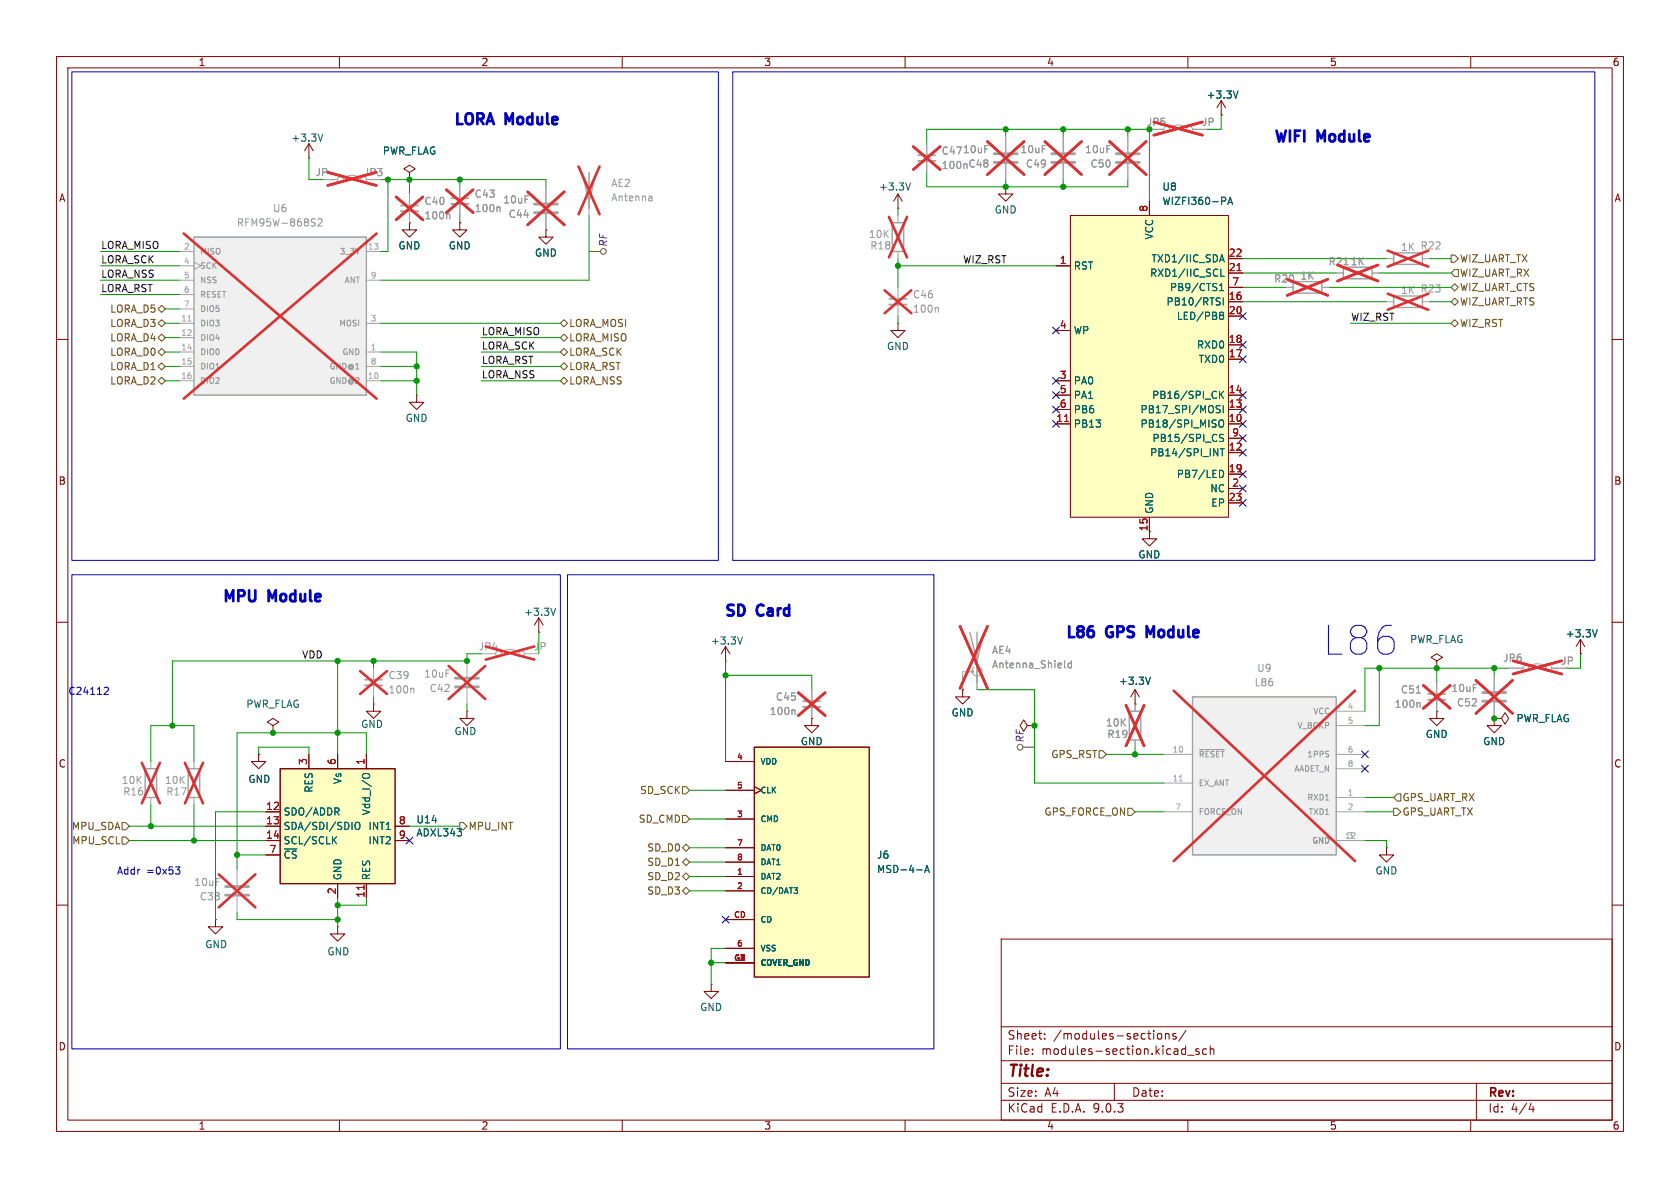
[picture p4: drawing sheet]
<svg xmlns="http://www.w3.org/2000/svg" width="297mm" height="210mm" viewBox="0 0 297 210" stroke-linecap="round" stroke-linejoin="round" font-family="sans-serif">
<defs><g id="words">
<text font-size="7.1" fill="#009600" x="233.9" y="116.1">L86</text>
<text font-size="2.8" fill="#840000" x="178" y="190.9">Title:</text>
<g font-size="2.7" fill="#0000c2">
<text x="79.9" y="22.8">LORA</text>
<text x="89.5" y="22.8">Module</text>
<text x="224.9" y="25.8">WIFI</text>
<text x="233" y="25.8">Module</text>
<text x="39" y="107.1">MPU</text>
<text x="47.6" y="107.1">Module</text>
<text x="127.7" y="109.6">SD</text>
<text x="134" y="109.6">Card</text>
<text x="188" y="113.4">L86</text>
<text x="195.7" y="113.4">GPS</text>
<text x="203.8" y="113.4">Module</text>
</g>
<g font-size="2.1" fill="#840000">
<text x="178" y="184">Sheet:</text>
<text x="186.2" y="184">/modules-sections/</text>
<text x="178" y="186.7">File:</text>
<text x="184.1" y="186.7">modules-section.kicad_sch</text>
<text x="178" y="196.9">KiCad</text>
<text x="178" y="194.1">Size:</text>
<text x="184.7" y="194.1">A4</text>
<text x="185.7" y="196.9">E.D.A.</text>
<text x="193.3" y="196.9">9.0.3</text>
<text x="200" y="194.1">Date:</text>
<text x="263" y="194.3">Rev:</text>
<text x="263" y="196.9">Id:</text>
<text x="267.1" y="196.9">4/4</text>
</g>
<g font-size="1.8" fill="#840000">
<text x="35" y="11.9">1</text>
<text x="85" y="11.9">2</text>
<text x="135" y="11.9">3</text>
<text x="185" y="11.9">4</text>
<text x="235" y="11.9">5</text>
<text x="285" y="11.9">6</text>
<text x="10.3" y="35.9">A</text>
<text x="285.3" y="35.9">A</text>
<text x="10.3" y="85.9">B</text>
<text x="285.3" y="85.9">B</text>
<text x="202.9" y="94" transform="rotate(-90 202.9 94)">15</text>
<text x="10.3" y="135.9">C</text>
<text x="285.3" y="135.9">C</text>
<text x="10.3" y="185.9">D</text>
<text x="285.3" y="185.9">D</text>
<text x="35" y="199.9">1</text>
<text x="85" y="199.9">2</text>
<text x="135" y="199.9">3</text>
<text x="185" y="199.9">4</text>
<text x="235" y="199.9">5</text>
<text x="285" y="199.9">6</text>
</g>
<g font-size="1.8" fill="#006464">
<text x="213.2" y="17.6">+3.3V</text>
<text x="51.4" y="25.2">+3.3V</text>
<text x="67.6" y="27.5">PWR_FLAG</text>
<text x="155.3" y="33.9">+3.3V</text>
<text x="205.4" y="33.9">U8</text>
<text x="175.7" y="37.9">GND</text>
<text x="205.4" y="36.4">WIZFI360-PA</text>
<text x="70.3" y="44.3">GND</text>
<text x="79.2" y="44.3">GND</text>
<text x="94.5" y="45.6">GND</text>
<text x="189.7" y="47.9">RST</text>
<text x="203.5" y="46.6">TXD1/IIC_SDA</text>
<text x="204.1" y="42.4" transform="rotate(-90 204.1 42.4)">VCC</text>
<text x="203.2" y="49.1">RXD1/IIC_SCL</text>
<text x="206.7" y="51.7">PB9/CTS1</text>
<text x="189.7" y="59.3">WP</text>
<text x="206.1" y="54.2">PB10/RTSI</text>
<text x="207.9" y="56.7">LED/PB8</text>
<text x="156.7" y="62.1">GND</text>
<text x="211.5" y="61.8">RXD0</text>
<text x="211.8" y="64.4">TXD0</text>
<text x="189.7" y="68.2">PA0</text>
<text x="189.7" y="70.7">PA1</text>
<text x="203.6" y="70.7">PB16/SPI_CK</text>
<text x="71.6" y="74.8">GND</text>
<text x="189.7" y="73.3">PB6</text>
<text x="189.7" y="75.8">PB13</text>
<text x="201.5" y="73.3">PB17_SPI/MOSI</text>
<text x="201.5" y="75.8">PB18/SPI_MISO</text>
<text x="203.2" y="80.9">PB14/SPI_INT</text>
<text x="203.6" y="78.3">PB15/SPI_CS</text>
<text x="207.9" y="84.7">PB7/LED</text>
<text x="213.9" y="87.2">NC</text>
<text x="214" y="89.8">EP</text>
<text x="204.1" y="90.9" transform="rotate(-90 204.1 90.9)">GND</text>
<text x="201.1" y="98.9">GND</text>
<text x="92.6" y="109.1">+3.3V</text>
<text x="249.2" y="113.9">PWR_FLAG</text>
<text x="276.7" y="112.9">+3.3V</text>
<text x="125.6" y="114.1">+3.3V</text>
<text x="43.4" y="125.3">PWR_FLAG</text>
<text x="197.7" y="121.3">+3.3V</text>
<text x="63.7" y="128.9">GND</text>
<text x="80.2" y="130.1">GND</text>
<text x="141.5" y="131.9">GND</text>
<text x="168.1" y="126.8">GND</text>
<text x="251.9" y="130.7">GND</text>
<text x="262.1" y="131.9">GND</text>
<text x="268" y="127.9">PWR_FLAG</text>
<text x="43.8" y="138.6">GND</text>
<text x="55.5" y="140.2" transform="rotate(-90 55.5 140.2)">RES</text>
<text x="60.6" y="138.7" transform="rotate(-90 60.6 138.7)">Vs</text>
<text x="50" y="144.4">SDO/ADDR</text>
<text x="50" y="146.9">SDA/SDI/SDIO</text>
<text x="50" y="149.5">SCL/SCLK</text>
<text x="65" y="146.9">INT1</text>
<text x="65" y="149.5">INT2</text>
<text x="65.6" y="144.2" transform="rotate(-90 65.6 144.2)">Vdd_I/O</text>
<text x="73.5" y="145.7">U14</text>
<text x="73.5" y="148.1">ADXL343</text>
<text x="50" y="152">~{CS}</text>
<text x="60.6" y="155.7" transform="rotate(-90 60.6 155.7)">GND</text>
<text x="65.6" y="155.7" transform="rotate(-90 65.6 155.7)">RES</text>
<text x="154.9" y="152">J6</text>
<text x="154.9" y="154.5">MSD-4-A</text>
<text x="243.1" y="154.8">GND</text>
<text x="36.2" y="167.8">GND</text>
<text x="57.8" y="169.1">GND</text>
<text x="123.7" y="178.9">GND</text>
</g>
<g font-size="1.8" fill="#a1a1a1">
<text x="202.6" y="22.5">JP5</text>
<text x="64.2" y="31.3">JP3</text>
</g>
<g font-size="1.8" fill="#989898">
<text x="212.4" y="22.5">JP</text>
<text x="166.4" y="27.5">C47</text>
<text x="170.1" y="27.3">10uF</text>
<text x="180.3" y="27.3">10uF</text>
<text x="181.3" y="29.8">C49</text>
<text x="191.7" y="27.3">10uF</text>
<text x="192.7" y="29.8">C50</text>
<text x="55.7" y="31.3">JP</text>
<text x="83.8" y="35.2">C43</text>
<text x="108" y="33.2">AE2</text>
<text x="108" y="35.8">Antenna</text>
<text x="166.4" y="30.1">100n C48</text>
<text x="41.8" y="40.2">RFM95W-868S2</text>
<text x="48.2" y="37.7">U6</text>
<text x="74.9" y="39">100n</text>
<text x="74.9" y="36.4">C40</text>
<text x="83.8" y="37.7">100n</text>
<text x="88.9" y="36.2">10uF</text>
<text x="89.8" y="38.7">C44</text>
<text x="153.5" y="42.3">10K</text>
<text x="153.8" y="44.3">R18</text>
<text x="234.8" y="47.1">R21</text>
<text x="238.7" y="47.1">1K</text>
<text x="247.6" y="44.6">1K</text>
<text x="251" y="44.3">R22</text>
<text x="161.3" y="52.9">C46</text>
<text x="225.1" y="50.1">R20</text>
<text x="229.8" y="49.6">1K</text>
<text x="247.6" y="52.2">1K</text>
<text x="251" y="51.9">R23</text>
<text x="161.3" y="55.5">100n</text>
<text x="74.9" y="120">10uF</text>
<text x="84.5" y="115.2">JP4</text>
<text x="94.3" y="115.2">JP</text>
<text x="175.3" y="115.8">AE4</text>
<text x="175.3" y="118.3">Antenna_Shield</text>
<text x="222.1" y="119">U9</text>
<text x="265.6" y="117.2">JP6</text>
<text x="275.9" y="117.7">JP</text>
<text x="68.6" y="122.8">100n</text>
<text x="68.6" y="120.2">C39</text>
<text x="75.9" y="122.5">C42</text>
<text x="137.1" y="124.1">C45</text>
<text x="221.7" y="121.5">L86</text>
<text x="246.5" y="125.3">100n</text>
<text x="247.6" y="122.8">C51</text>
<text x="256.5" y="122.5">10uF</text>
<text x="257.5" y="125.1">C52</text>
<text x="136" y="126.6">100n</text>
<text x="195.4" y="128.6">10K</text>
<text x="195.7" y="130.7">R19</text>
<text x="21.4" y="138.8">10K</text>
<text x="21.7" y="140.8">R16</text>
<text x="29" y="138.8">10K</text>
<text x="29.3" y="140.8">R17</text>
<text x="34.2" y="156.8">10uF</text>
<text x="35.2" y="159.4">C38</text>
</g>
<g font-size="1.8" fill="#a90000">
<text x="202.9" y="37.5" transform="rotate(-90 202.9 37.5)">8</text>
<text x="187.3" y="46.7">1</text>
<text x="217.1" y="45.5">22</text>
<text x="217.1" y="48">21</text>
<text x="217.1" y="53.1">16</text>
<text x="217.7" y="50.5">7</text>
<text x="187.3" y="58.2">4</text>
<text x="217.1" y="55.6">20</text>
<text x="217.1" y="60.7">18</text>
<text x="217.1" y="63.2">17</text>
<text x="187.3" y="67.1">3</text>
<text x="187.3" y="69.6">5</text>
<text x="217.1" y="69.6">14</text>
<text x="186.6" y="74.7">11</text>
<text x="187.3" y="72.1">6</text>
<text x="217.1" y="72.1">13</text>
<text x="217.1" y="74.7">10</text>
<text x="217.7" y="77.2">9</text>
<text x="217.1" y="79.8">12</text>
<text x="217.1" y="83.6">19</text>
<text x="217.1" y="88.6">23</text>
<text x="217.7" y="86.1">2</text>
<text x="54.4" y="135.3" transform="rotate(-90 54.4 135.3)">3</text>
<text x="59.4" y="135.3" transform="rotate(-90 59.4 135.3)">6</text>
<text x="64.5" y="135.3" transform="rotate(-90 64.5 135.3)">1</text>
<text x="46.9" y="143.3">12</text>
<text x="46.9" y="145.8">13</text>
<text x="46.9" y="148.3">14</text>
<text x="70.4" y="145.8">8</text>
<text x="70.4" y="148.3">9</text>
<text x="47.6" y="150.9">7</text>
<text x="59.4" y="158.2" transform="rotate(-90 59.4 158.2)">2</text>
<text x="64.5" y="158.8" transform="rotate(-90 64.5 158.8)">11</text>
</g>
<g font-size="1.8" fill="#0f0f0f">
<text x="17.8" y="44.1">LORA_MISO</text>
<text x="17.8" y="46.6">LORA_SCK</text>
<text x="170.2" y="46.6">WIZ_RST</text>
<text x="17.8" y="49.2">LORA_NSS</text>
<text x="17.8" y="51.7">LORA_RST</text>
<text x="85.1" y="59.3">LORA_MISO</text>
<text x="238.8" y="56.8">WIZ_RST</text>
<text x="85.1" y="61.9">LORA_SCK</text>
<text x="85.1" y="64.4">LORA_RST</text>
<text x="85.1" y="67">LORA_NSS</text>
<text x="53.3" y="116.5">VDD</text>
</g>
<g font-size="1.8" fill="#840084">
<text x="107.5" y="43.8" transform="rotate(-90 107.5 43.8)">RF</text>
<text x="181.2" y="131.4" transform="rotate(-90 181.2 131.4)">RF</text>
</g>
<g font-size="1.8" fill="#725600">
<text x="258" y="46.6">WIZ_UART_TX</text>
<text x="258" y="51.7">WIZ_UART_CTS</text>
<text x="258" y="49.1">WIZ_UART_RX</text>
<text x="19.4" y="58">LORA_D3</text>
<text x="19.4" y="55.5">LORA_D5</text>
<text x="100.5" y="58">LORA_MOSI</text>
<text x="258" y="58">WIZ_RST</text>
<text x="258" y="54.2">WIZ_UART_RTS</text>
<text x="19.4" y="65.6">LORA_D1</text>
<text x="19.4" y="60.6">LORA_D4</text>
<text x="19.4" y="63.1">LORA_D0</text>
<text x="100.5" y="65.6">LORA_RST</text>
<text x="100.5" y="60.6">LORA_MISO</text>
<text x="100.5" y="63.1">LORA_SCK</text>
<text x="19.4" y="68.2">LORA_D2</text>
<text x="100.5" y="68.2">LORA_NSS</text>
<text x="185.8" y="134.2">GPS_RST</text>
<text x="113.1" y="140.6">SD_SCK</text>
<text x="247.8" y="141.8">GPS_UART_RX</text>
<text x="12.6" y="146.9">MPU_SDA</text>
<text x="12.7" y="149.5">MPU_SCL</text>
<text x="82.7" y="146.9">MPU_INT</text>
<text x="112.8" y="145.6">SD_CMD</text>
<text x="184.5" y="144.4">GPS_FORCE_ON</text>
<text x="247.8" y="144.4">GPS_UART_TX</text>
<text x="114.3" y="155.8">SD_D2</text>
<text x="114.3" y="153.3">SD_D1</text>
<text x="114.3" y="150.7">SD_D0</text>
<text x="114.3" y="158.3">SD_D3</text>
</g>
<g font-size="1.8" fill="#0000c2">
<text x="12" y="123">C24112</text>
<text x="20.6" y="154.7">Addr</text>
<text x="25.9" y="154.7">=0x53</text>
</g>
<g font-size="1.4" fill="#aaa">
<text x="32.4" y="44.2">2</text>
<text x="32.4" y="46.7">4</text>
<text x="64.9" y="44.2">13</text>
<text x="32.4" y="49.3">5</text>
<text x="32.4" y="51.8">6</text>
<text x="65.4" y="49.3">9</text>
<text x="31.9" y="56.9">11</text>
<text x="31.9" y="59.4">12</text>
<text x="32.4" y="54.4">7</text>
<text x="65.4" y="56.9">3</text>
<text x="31.9" y="62">14</text>
<text x="31.9" y="64.5">15</text>
<text x="65.4" y="62">1</text>
<text x="65.4" y="64.5">8</text>
<text x="31.9" y="67.1">16</text>
<text x="64.9" y="67.1">10</text>
<text x="238.1" y="125.5">4</text>
<text x="238.1" y="128">5</text>
<text x="207.2" y="133.1">10</text>
<text x="238.1" y="133.1">6</text>
<text x="238.1" y="135.6">8</text>
<text x="207.2" y="138.2">11</text>
<text x="207.7" y="143.3">7</text>
<text x="238.1" y="140.7">1</text>
<text x="238.1" y="143.3">2</text>
<text x="237.7" y="148.3">12</text>
<text x="238.1" y="148.3">3</text>
</g>
<g font-size="1.4" fill="#989898">
<text x="35.3" y="45.2">MISO</text>
<text x="35.3" y="47.7">SCK</text>
<text x="59.9" y="45.2">3_3V</text>
<text x="35.3" y="50.3">NSS</text>
<text x="35.3" y="52.8">RESET</text>
<text x="60.8" y="50.3">ANT</text>
<text x="35.3" y="55.3">DIO5</text>
<text x="35.3" y="57.9">DIO3</text>
<text x="59.8" y="57.9">MOSI</text>
<text x="35.3" y="60.4">DIO4</text>
<text x="35.3" y="63">DIO0</text>
<text x="35.3" y="65.5">DIO1</text>
<text x="58.1" y="65.5">GND@1</text>
<text x="60.4" y="63">GND</text>
<text x="35.3" y="68">DIO2</text>
<text x="58.1" y="68">GND@2</text>
<text x="229.2" y="129">V_BCKP</text>
<text x="232" y="126.5">VCC</text>
<text x="211.8" y="134.1">~{RESET}</text>
<text x="228.7" y="136.6">AADET_N</text>
<text x="231" y="134.1">1PPS</text>
<text x="211.8" y="139.2">EX_ANT</text>
<text x="231" y="141.7">RXD1</text>
<text x="211.8" y="144.2">FORCE_ON</text>
<text x="231.2" y="144.2">TXD1</text>
<text x="231.9" y="149.3">GND</text>
</g>
<g font-size="1.4" fill="#a90000">
<text x="130.2" y="134.4">4</text>
<text x="130.2" y="139.4">5</text>
<text x="130.2" y="144.5">3</text>
<text x="130.2" y="149.6">7</text>
<text x="130.2" y="152.1">8</text>
<text x="130.2" y="154.7">1</text>
<text x="130.2" y="157.2">2</text>
<text x="129.7" y="162.3">CD</text>
<text x="130.2" y="167.4">6</text>
<text x="129.7" y="169.9">G1</text>
<text x="130.8" y="169.9">2</text>
</g>
<g font-size="1.4" fill="#006464">
<text x="134.4" y="135.4">VDD</text>
<text x="134.4" y="140.4">CLK</text>
<text x="134.4" y="145.5">CMD</text>
<text x="134.4" y="150.6">DAT0</text>
<text x="134.4" y="153.1">DAT1</text>
<text x="134.4" y="155.7">DAT2</text>
<text x="134.4" y="158.2">CD/DAT3</text>
<text x="134.4" y="163.3">CD</text>
<text x="134.4" y="168.4">VSS</text>
<text x="134.4" y="170.9">COVER_GND</text>
</g>
</g></defs>
<g fill="none" stroke="#840000" stroke-width=".18">
<path d="M10 10h277v190h-277zM12 12h273v186h-273zM60 10v2M110 10v2M160 10v2M210 10v2M260 10v2M54.6 27.9h.1M54.6 25.4l-.8 1.3M54.6 25.4l.8 1.3M54.6 25.4v2.5M10 60h2"/>
<path d="M285 60h2M10 110h2M254 116.8l1-.6-1-.6-1 .6 1 .6v1.3M254 118.1h.1M279.4 115.6h.1M279.4 113l.8 1.3M279.4 113l-.8 1.3M279.4 113v2.6M285 110h2M254 125.7v1.3h1.3l-1.3 1.3-1.3-1.3h1.3M254 125.7h.1M264.2 127h1.2l.7-1 .6 1-.6 1-.7-1"/>
<path d="M264.2 127h.1M264.2 127v1.3h1.2l-1.2 1.2-1.3-1.2h1.3M10 160h2M125.7 174v1.3h1.3l-1.3 1.2-1.2-1.2h1.2M125.7 174h.1M177 166h108v32h-108zM285 160h2M60 198v2M110 198v2M160 198v2M177 194.5h108M177 191.5h108"/>
<path d="M177 187.5h108M177 181.5h108M182.5 186.3v.1M182.5 185.5v.1M184.7 183.6v.1M184.7 182.8v.1M197 191.5v3M204.7 182.8l.4-.1 .3 .3v.4l-.3 .3-.4-.1-.1-.2v-.4zM206 182.8l.2-.1 .4 .1 .1 .9M206 182.7v1M207.9 182.8l-.4-.1-.2 .2 .1 .2 .5 .2v.3h-.6M209.7 182.1l-1.3 2"/>
<path d="M210 186.5h1.1M210 198v2M212 185.5l-.4-.1-.2 .2 .1 .2 .5 .2v.3h-.6M213.3 185.5l-.4-.1-.3 .3v.4l.1 .2h.6M214 185.5l.2-.1 .3 .1 .1 .9M214 184.9v1.5M260 198v2M261 191.5v6.5M270.7 195l-.4 1.1h.9M271 195.6v1"/>
</g>
<path d="M57.1 23.7l-.4 1.3M282.4 111.3l-.4 1.3" fill="none" stroke="#006464" stroke-width=".18"/>
<g fill="none" stroke="#a1a1a1" stroke-width=".18">
<path d="M57.1 31.8h2.6M60.7 31.5a2.54 2.54 0 0 1 3.1 0M227.3 50.8h1.3M233.7 50.8h1.2M245.1 53.3h1.3M251.5 53.3h1.2M264.2 119.4v2.8M266.7 118.1h2.5M270.3 117.9a2.54 2.54 0 0 1 3 0M274.3 118.1h2.6M254 120.7v2M254 123.7v2"/>
<path d="M264.2 124.2v2.8"/>
<circle cx="60.2" cy="31.8" r=".51"/>
<circle cx="64.3" cy="31.8" r=".51"/>
<circle cx="269.7" cy="118.1" r=".51"/>
<circle cx="273.8" cy="118.1" r=".51"/>
</g>
<path d="M57.9 30.5l8.6 2.3M66.5 30.5l-8.6 2.3M227.6 49.4l7.1 2.8M234.7 49.4l-7.1 2.8M245.3 51.9l7.2 2.9M252.5 51.9l-7.2 2.9M267.5 116.8l8.6 2.3M276.1 116.8l-8.6 2.3M251.6 121.2l4.8 4M256.4 121.2l-4.8 4M260.9 120.3l6.5 5.8M267.4 120.3l-6.5 5.8" fill="none" stroke="#e12e31" stroke-width=".46"/>
<path d="M228.6 49.8h5.1v2h-5.1zM246.4 52.3h5.1v2.1h-5.1z" fill="none" stroke="#a1a1a1" stroke-width=".25"/>
<path d="M262.1 122.4h4.1M262.1 124h4.1" fill="none" stroke="#a1a1a1" stroke-width=".51"/>
<path d="M252.5 122.7h3" fill="none" stroke="#a1a1a1" stroke-width=".3"/>
<path d="M252.5 123.7h3" fill="none" stroke="#a1a1a1" stroke-width=".33"/>
<path d="M250.4 122.5h.7M250.9 124.2l.1 .2v.6" fill="none" stroke="#989898" stroke-width=".18"/>
<path d="M34.3 41.9h30.5v28h-30.5z" fill="#f0f0f0"/>
<path d="M34.3 41.9h30.5v28h-30.5z" fill="none" stroke="#a1a1a1" stroke-width=".25"/>
<g fill="none" stroke="#a1a1a1" stroke-width=".18">
<path d="M31.7 44.5h2.6M31.7 47h2.6M31.7 49.5h2.6M31.7 52.1h2.6M31.7 54.6h2.6M31.7 57.2h2.6M31.7 59.7h2.6M34.3 46.4l1.3 .6-1.3 .6M64.8 44.5h2.5M64.8 49.5h2.5M64.8 57.2h2.5M31.7 62.2h2.6"/>
<path d="M31.7 64.8h2.6M31.7 67.3h2.6M64.8 62.2h2.5M64.8 64.8h2.5M64.8 67.3h2.5"/>
</g>
<path d="M33.2 56.8h.6" fill="none" stroke="#aaa" stroke-width=".18"/>
<path d="M55.2 39.3l.4 .1 .1 .3-.2 .2h-.3M55.2 38.7h.5M56.2 38.8l.5-.1 .2 .3-.7 .9h.7" fill="none" stroke="#989898" stroke-width=".18"/>
<path d="M32.5 41.3l34.1 29.2M66.6 41.3l-34.1 29.2" fill="none" stroke="#e12e31" stroke-width=".46"/>
<path d="M133.3 132.1h20.4v40.6h-20.4z" fill="#ffffc2"/>
<path d="M133.3 132.1h20.4v40.6h-20.4z" fill="none" stroke="#840000" stroke-width=".25"/>
<g fill="none" stroke="#840000" stroke-width=".18">
<path d="M158.7 36.8h.1M158.7 34.3l-.7 1.3M158.7 34.3l.8 1.3M158.7 34.3v2.5M158.7 57.2v1.2h1.3l-1.3 1.3-1.2-1.3h1.2M158.7 57.2h.1M128.3 116.8h.1M128.3 114.3l.7 1.3M128.3 114.3l-.8 1.3M128.3 114.3v2.5M128.3 134.6h5M128.3 139.7h5"/>
<path d="M133.3 139.1l1.3 .6-1.3 .6M128.3 144.8h5M128.3 149.9h5M128.3 152.4h5M128.3 154.9h5M128.3 157.5h5M128.3 162.6h5M128.3 167.6h5M128.3 170.2h5"/>
</g>
<path d="M161 32.3l-.5 1.3M131.2 112.6l-.4 1.3M140.4 156.9h.6l-.3 .4M140.8 157.3l.2 .2v.2l-.2 .2M162.1 153.8h.9M163.5 154.2l.4-1.2 .4 1.2M163.6 153.9h.6" fill="none" stroke="#006464" stroke-width=".18"/>
<path d="M157.7 39.4h2.1v5.1h-2.1z" fill="none" stroke="#a1a1a1" stroke-width=".25"/>
<path d="M158.7 38.1v1.3M158.7 44.5v1.2M158.7 50.8v2M158.7 53.8v2.1" fill="none" stroke="#a1a1a1" stroke-width=".18"/>
<path d="M157.1 38.3l3.3 7.2M160.4 38.3l-3.3 7.2M156.4 51.3l4.7 4.1M161.1 51.3l-4.7 4.1" fill="none" stroke="#e12e31" stroke-width=".46"/>
<path d="M157.2 52.8h3.1" fill="none" stroke="#a1a1a1" stroke-width=".3"/>
<path d="M157.2 53.8h3.1" fill="none" stroke="#a1a1a1" stroke-width=".33"/>
<path d="M165.7 54.3l.2 .2v.7" fill="none" stroke="#989898" stroke-width=".18"/>
<path d="M189.2 38.1h28v53.3h-28z" fill="#ffffc2"/>
<g fill="none" stroke="#840000" stroke-width=".18">
<path d="M177.8 33v1.3h1.3l-1.3 1.3-1.3-1.3h1.3M177.8 33h.1M189.2 38.1h28v53.3h-28zM203.2 35.6v2.5M186.7 47h2.5M186.7 58.4h2.5M217.2 45.7h2.5M217.2 48.3h2.5M217.2 50.8h2.5M217.2 53.3h2.5M217.2 55.9h2.5M186.7 67.3h2.5"/>
<path d="M186.7 69.9h2.5M186.7 72.4h2.5M186.7 74.9h2.5M217.2 69.9h2.5M217.2 72.4h2.5M217.2 74.9h2.5M217.2 61h2.5M217.2 63.5h2.5M217.2 77.5h2.5M203.2 91.4v3.9h1.3l-1.3 1.2-1.3-1.2h1.3M217.2 80h2.5M217.2 86.4h2.5"/>
<path d="M217.2 88.9h2.5M217.2 83.8h2.5M95.2 111.8h.1M95.2 109.2l.8 1.3M95.2 109.2l-.7 1.3M95.2 109.2v2.6M66 124.5v1.2h1.3l-1.3 1.3-1.2-1.3h1.2M66 124.5h.1M82.5 125.7v1.3h1.3l-1.3 1.3-1.2-1.3h1.2M82.5 125.7h.1M38.1 162.6v1.2h1.3l-1.3 1.3-1.3-1.3h1.3M38.1 162.6h.1"/>
</g>
<path d="M218.7 47.8h.7M188.2 74.5h.7" fill="none" stroke="#a90000" stroke-width=".18"/>
<g fill="none" stroke="#006464" stroke-width=".18">
<path d="M217.1 36.1l.4-1.2 .4 1.2M217.2 35.8h.6M215.2 53.3l.4 .1 .1 .3-.2 .2h-.3M215.2 52.6l.5 .1M215.6 46.3l.4-1.3 .4 1.3M215.6 51.4h.7M215.6 50.5l.4-.4v1.3M215.7 45.9h.6M215.7 55.7h.1M215.7 55.3l.4-.1 .2 .1v.2l-.2 .2M215.8 47.6v1.2h.6M215.8 55.7h.3"/>
<path d="M215.8 55.7l-.1 .1M216.1 55.7l.2 .3v.3l-.2 .2-.4-.1M216.3 52.6v1.3M215.1 72.2l.5 .2 .1 .3-.2 .3-.5-.1M215.1 71.8h.6M215.6 69.2v1.2M215.7 74.3l.1-.1a.43 .43 0 0 1 .5 .5v.4a.42 .42 0 0 1-.4 .4 .42 .42 0 0 1-.4-.4v-.4zM215.7 79.3h.7M215.8 69.7l.5 .7M216.1 79.3v1.3M216.3 71.7v1.3M216.3 69.2l-.7 .7"/>
<path d="M216.3 76.8h-.5l-.1 .1v.4l.5 .2 .1 .3-.2 .2h-.5M215.6 83.1a.64 .64 0 0 1 .7 .7 .64 .64 0 0 1-.7 .6M98.2 107.5l-.4 1.3"/>
</g>
<path d="M237.5 47.2h5.1v2.1h-5.1zM246.4 44.7h5.1v2h-5.1zM25.7 135.9h2v5.1h-2z" fill="none" stroke="#a1a1a1" stroke-width=".25"/>
<g fill="none" stroke="#a1a1a1" stroke-width=".18">
<path d="M236.2 48.3h1.3M242.6 48.3h1.2M245.1 45.7h1.3M251.5 45.7h1.2M66 118.1v2M82.5 116.8v2.8M88.6 115.3a2.54 2.54 0 0 1 3.1 0M92.7 115.6h2.5M26.7 134.6v1.3M66 121.2v2M82.5 121.7v2.8M26.7 141v1.2"/>
<path d="M41.9 153.7v2.8M41.9 158.5v2.8"/>
<circle cx="88.1" cy="115.6" r=".51"/>
<circle cx="92.2" cy="115.6" r=".51"/>
</g>
<path d="M237.6 46.8h.7M73 121.7l.2 .1v.7" fill="none" stroke="#989898" stroke-width=".18"/>
<g fill="none" stroke="#e12e31" stroke-width=".46">
<path d="M236.4 46.8l7.2 2.9M243.6 46.8l-7.2 2.9M245.3 44.3l7.2 2.8M252.5 44.3l-7.2 2.8M63.7 118.6l4.7 4.1M68.4 118.6l-4.7 4.1M79.3 117.7l6.5 5.9M85.8 117.7l-6.5 5.9M85.9 114.3l8.6 2.3M94.5 114.3l-8.6 2.3M25.1 134.8l3.2 7.2M28.3 134.8l-3.2 7.2"/>
<path d="M38.7 154.6l6.4 5.8M45.1 154.6l-6.4 5.8"/>
</g>
<path d="M80.5 119.9h4.1M80.5 121.4h4.1M39.9 156.7h4M39.9 158.2h4" fill="none" stroke="#a1a1a1" stroke-width=".51"/>
<path d="M64.5 120.1h3.1" fill="none" stroke="#a1a1a1" stroke-width=".3"/>
<path d="M64.5 121.2h3.1" fill="none" stroke="#a1a1a1" stroke-width=".33"/>
<path d="M49.5 135.9h20.3v20.3h-20.3z" fill="#ffffc2"/>
<path d="M49.5 135.9h20.3v20.3h-20.3z" fill="none" stroke="#840000" stroke-width=".25"/>
<g fill="none" stroke="#840000" stroke-width=".18">
<path d="M48.3 128.3l1-.7-1-.6-1.1 .6 1.1 .7v1.2M48.3 129.5h.1M54.6 133.4v2.5M59.7 133.4v2.5M64.8 133.4v2.5M47 143.5h2.5M47 146.1h2.5M47 148.6h2.5M47 151.1h2.5M59.7 156.2v2.6M64.8 156.2v2.6M69.8 146.1h2.6"/>
<path d="M69.8 148.6h2.6M59.7 163.8v1.3h1.3l-1.3 1.3-1.3-1.3h1.3M59.7 163.8h.1"/>
</g>
<path d="M64.1 137.3a.43 .43 0 0 1 .4-.6h.4a.43 .43 0 0 1 .4 .6M59 148.4l.5 .8M59.5 147.9l-.7 .7M59.5 143.5l.4 .6M59.9 142.9v.5M62.8 145.5l.3-.1a.43 .43 0 0 1 .5 .4v.4a.42 .42 0 0 1-.4 .4 .42 .42 0 0 1-.4-.4z" fill="none" stroke="#006464" stroke-width=".18"/>
<path d="M64.4 156.5v.7" fill="none" stroke="#a90000" stroke-width=".18"/>
<path d="M210.8 123.2h25.4v27.9h-25.4z" fill="#f0f0f0"/>
<path d="M102.9 30.5l1.2 5.1 1.3-5.1M104.1 30.5v6.3M171.4 111.8l1.3 5 1.3-5M172.7 111.8v8.9M33.3 135.9h2v5.1h-2zM199.6 125.7h2.1v5.1h-2.1zM210.8 123.2h25.4v27.9h-25.4z" fill="none" stroke="#a1a1a1" stroke-width=".25"/>
<g fill="none" stroke="#a1a1a1" stroke-width=".18">
<path d="M57.1 31.8h2.6M72.4 34.3v2M72.4 37.3v2.1M81.3 33v2.1M81.3 36.1v2M96.5 33v2.8M96.5 37.8v2.8M104.1 35.6v2.5M163.8 25.4v2M163.8 28.4v2.1M177.8 24.1v2.8M177.8 29v2.8"/>
<path d="M188 24.1v2.8M188 29v2.8M199.4 24.1v2.8M199.4 29v2.8M206.8 22.6a2.54 2.54 0 0 1 3 0M210.8 22.9h2.6M227.3 50.8h1.3M233.7 50.8h1.2M236.2 48.3h1.3M242.6 48.3h1.2M172 118.7h-1.8v3.2M172.7 116.8v5.1"/>
<path d="M173.2 118a.85 .85 0 0 1 .1 1.2 .85 .85 0 0 1-1.2 0 .85 .85 0 0 1 .1-1.2M264.2 119.4v2.8M266.7 118.1h2.5M274.3 118.1h2.6M34.3 134.6v1.3M143.5 121.9v2.1M143.5 125v2M200.7 124.5v1.2M200.7 130.8v1.3M205.7 133.4h5.1M205.7 138.4h5.1M236.2 133.4h5.1"/>
<path d="M236.2 125.7h5.1M236.2 128.3h5.1M236.2 135.9h5.1M254 120.7v2M254 123.7v2M264.2 124.2v2.8M34.3 141v1.2M205.7 143.5h5.1M236.2 143.5h5.1M236.2 141h5.1M236.2 148.6h5.1"/>
<circle cx="206.2" cy="22.9" r=".51"/>
<circle cx="210.3" cy="22.9" r=".51"/>
</g>
<g fill="none" stroke="#989898" stroke-width=".18">
<path d="M79.3 37.8l.2 .2v.7M88.2 36.6l.2 .2v.6M115.1 34.7l.2 .1v.7M115.3 35.4l-.5 .1M115.3 35h-.5M237.6 46.8h.7M188.3 118l.1 .1M189.4 116.8v1.3M189.4 117.3l-.4-.1-.2 .2 .1 .6h.5M140.4 125.5l.2 .2v.6M212 132.5h4.4M250.4 122.5h.7"/>
<path d="M250.9 124.2l.1 .2v.6"/>
</g>
<path d="M208.5 138h.6" fill="none" stroke="#aaa" stroke-width=".18"/>
<g fill="none" stroke="#e12e31" stroke-width=".46">
<path d="M57.9 30.5l8.6 2.3M66.5 30.5l-8.6 2.3M70 34.8l4.8 4.1M74.8 34.8l-4.8 4.1M78.9 33.5l4.7 4.1M83.6 33.5l-4.7 4.1M93.3 33.9l6.5 5.9M99.8 33.9l-6.5 5.9M102.3 29.4l3.7 8.5M106 29.4l-3.7 8.5M161.5 25.9l4.7 4.1M166.2 25.9l-4.7 4.1"/>
<path d="M174.6 25l6.4 5.9M181 25l-6.4 5.9M184.7 25l6.5 5.9M191.2 25l-6.5 5.9M196.2 25l6.4 5.9M202.6 25l-6.4 5.9M204 21.6l8.6 2.3M212.6 21.6l-8.6 2.3M227.6 49.4l7.1 2.8M234.7 49.4l-7.1 2.8M236.4 46.8l7.2 2.9M243.6 46.8l-7.2 2.9"/>
<path d="M169.7 110.7l4.9 11M174.6 110.7l-4.9 11M267.5 116.8l8.6 2.3M276.1 116.8l-8.6 2.3M32.7 134.8l3.2 7.2M35.9 134.8l-3.2 7.2M141.1 122.4l4.8 4.1M145.9 122.4l-4.8 4.1M199.1 124.7l3.2 7.2M202.3 124.7l-3.2 7.2M207.5 122.1l32 30.1M239.5 122.1l-32 30.1"/>
<path d="M251.6 121.2l4.8 4M256.4 121.2l-4.8 4M260.9 120.3l6.5 5.8M267.4 120.3l-6.5 5.8"/>
</g>
<g fill="none" stroke="#840000" stroke-width=".18">
<path d="M215.9 17.8l.8 1.3M215.9 17.8l-.8 1.3M215.9 17.8v2.5M72.4 39.4v1.2h1.3l-1.3 1.3-1.3-1.3h1.3M72.4 39.4h.1M72.4 30.5l1-.7-1-.6-1 .6 1 .7v1.3M72.4 31.8h.1M81.3 39.4v1.2h1.2l-1.2 1.3-1.3-1.3h1.3M81.3 39.4h.1M203.2 35.6v2.5M215.9 20.3h.1M96.5 40.6v1.3h1.3l-1.3 1.3-1.3-1.3h1.3"/>
<path d="M96.5 40.6h.1M186.7 47h2.5M186.7 58.4h2.5M217.2 45.7h2.5M217.2 48.3h2.5M217.2 50.8h2.5M217.2 53.3h2.5M217.2 55.9h2.5M73.7 69.9v1.2h1.2l-1.2 1.3-1.3-1.3h1.3M73.7 69.9h.1M186.7 67.3h2.5M186.7 69.9h2.5"/>
<path d="M186.7 72.4h2.5M186.7 74.9h2.5M217.2 69.9h2.5M217.2 72.4h2.5M217.2 74.9h2.5M217.2 61h2.5M217.2 63.5h2.5M217.2 77.5h2.5M203.2 91.4v2.6M217.2 80h2.5M217.2 86.4h2.5M217.2 88.9h2.5"/>
<path d="M217.2 83.8h2.5M279.4 115.6h.1M45.7 133.4v1.2h1.3l-1.3 1.3-1.3-1.3h1.3M45.7 133.4h.1M54.6 133.4v2.5M59.7 133.4v2.5M64.8 133.4v2.5M128.3 134.6h5M128.3 139.7h5M133.3 139.1l1.3 .6-1.3 .6M143.5 127v1.3h1.3l-1.3 1.2-1.3-1.2h1.3M143.5 127h.1"/>
<path d="M170.2 121.9v1.3h1.2l-1.2 1.3-1.3-1.3h1.3M170.2 121.9h.1M181.6 128.3l-.6-1-.7 1 .7 1 .6-1h1.3M182.9 128.3h.1M200.7 124.5h.1M200.7 121.9l-.8 1.3M200.7 121.9l.7 1.3M200.7 121.9v2.6M254 125.7h.1M264.2 127h.1M47 143.5h2.5M47 146.1h2.5"/>
<path d="M47 148.6h2.5M47 151.1h2.5M59.7 156.2v2.6M64.8 156.2v2.6M69.8 146.1h2.6M69.8 148.6h2.6M128.3 144.8h5M128.3 149.9h5M128.3 152.4h5M128.3 154.9h5M128.3 157.5h5M245.1 149.9v1.2h1.3l-1.3 1.3-1.3-1.3h1.3"/>
<path d="M245.1 149.9h.1M128.3 162.6h5M128.3 167.6h5M128.3 170.2h5"/>
</g>
<path d="M70.9 36.3h3M79.8 35.1h3M162.3 27.4h3.1M142 124h3" fill="none" stroke="#a1a1a1" stroke-width=".3"/>
<path d="M70.9 37.3h3M79.8 36.1h3M162.3 28.4h3.1M142 125h3" fill="none" stroke="#a1a1a1" stroke-width=".33"/>
<path d="M94.5 36.1h4.1M94.5 37.6h4.1M175.8 27.2h4M175.8 28.7h4M185.9 27.2h4.1M185.9 28.7h4.1M197.4 27.2h4M197.4 28.7h4" fill="none" stroke="#a1a1a1" stroke-width=".51"/>
<circle cx="172" cy="118.7" r=".18" fill="#a1a1a1" stroke="#a1a1a1" stroke-width=".18"/>
<g fill="none" stroke="#006464" stroke-width=".18">
<path d="M218.9 16.1l-.4 1.2M217.1 36.1l.4-1.2 .4 1.2M217.2 35.8h.6M215.2 53.3l.4 .1 .1 .3-.2 .2h-.3M215.2 52.6l.5 .1M215.6 46.3l.4-1.3 .4 1.3M215.6 51.4h.7M215.6 50.5l.4-.4v1.3M215.7 45.9h.6M215.7 55.7h.1M215.7 55.3l.4-.1 .2 .1v.2l-.2 .2M215.8 47.6v1.2h.6"/>
<path d="M215.8 55.7h.3M215.8 55.7l-.1 .1M216.1 55.7l.2 .3v.3l-.2 .2-.4-.1M216.3 52.6v1.3M215.1 72.2l.5 .2 .1 .3-.2 .3-.5-.1M215.1 71.8h.6M215.6 69.2v1.2M215.7 74.3l.1-.1a.43 .43 0 0 1 .5 .5v.4a.42 .42 0 0 1-.4 .4 .42 .42 0 0 1-.4-.4v-.4zM215.7 79.3h.7M215.8 69.7l.5 .7M216.1 79.3v1.3M216.3 71.7v1.3"/>
<path d="M216.3 69.2l-.7 .7M216.3 76.8h-.5l-.1 .1v.4l.5 .2 .1 .3-.2 .2h-.5M215.6 83.1a.64 .64 0 0 1 .7 .7 .64 .64 0 0 1-.7 .6M203.4 119.7l-.4 1.3M282.4 111.3l-.4 1.3M64.1 137.3a.43 .43 0 0 1 .4-.6h.4a.43 .43 0 0 1 .4 .6M59 148.4l.5 .8M59.5 147.9l-.7 .7M59.5 143.5l.4 .6M59.9 142.9v.5M62.8 145.5l.3-.1a.43 .43 0 0 1 .5 .4v.4a.42 .42 0 0 1-.4 .4 .42 .42 0 0 1-.4-.4zM140.4 156.9h.6l-.3 .4"/>
<path d="M140.8 157.3l.2 .2v.2l-.2 .2M162.1 153.8h.9M163.5 154.2l.4-1.2 .4 1.2M163.6 153.9h.6"/>
</g>
<g fill="none" stroke="#484848" stroke-width=".18">
<path d="M104.1 44.5h2.1M180.8 132.1h2.1"/>
<circle cx="106.7" cy="44.5" r=".51"/>
<circle cx="180.3" cy="132.1" r=".51"/>
</g>
<g fill="none" stroke="#725600" stroke-width=".18">
<path d="M27.9 59.7l.7-.6 .6 .6-.6 .6zM27.9 57.2l.7-.7 .6 .7-.6 .6zM28.6 54l.6 .6-.6 .6-.7-.6zM99.1 59.7l.6-.6 .6 .6-.6 .6zM99.1 57.2l.6-.7 .6 .7-.6 .6zM256.5 50.8l.7-.6 .6 .6-.6 .6zM256.5 57.2l.7-.7 .6 .7-.6 .6zM256.5 45.1h.7l.6 .6-.6 .7h-.7zM256.5 53.3l.7-.6 .6 .6-.6 .7zM257.2 47.6h.6v1.3h-.6l-.7-.6zM27.9 64.8l.7-.7 .6 .7-.6 .6zM27.9 67.3l.7-.6 .6 .6-.6 .6z"/>
<path d="M27.9 62.2l.7-.6 .6 .6-.6 .7zM99.1 67.3l.6-.6 .6 .6-.6 .6zM99.1 64.8l.6-.7 .6 .7-.6 .6zM99.1 62.2l.6-.6 .6 .6-.6 .7zM120.6 139.1h.7l.6 .6-.6 .6h-.7zM194.3 132.7h.6l.7 .7-.7 .6h-.6zM21.6 145.4h.6l.7 .7-.7 .6h-.6zM21.6 148h.6l.7 .6-.7 .6h-.6zM81.3 145.4h.6l.6 .7-.6 .6h-.6zM120.6 154.9l.7-.6 .6 .6-.6 .7zM120.6 152.4l.7-.6 .6 .6-.6 .6zM120.6 157.5l.7-.7 .6 .7-.6 .6z"/>
<path d="M120.6 144.1h.7l.6 .7-.6 .6h-.7zM120.6 149.9l.7-.7 .6 .7-.6 .6zM199.4 142.9h.6l.7 .6-.7 .6h-.6zM246.4 142.9h.6l.6 .6-.6 .6h-.6zM247 140.3h.6v1.3h-.6l-.6-.6z"/>
</g>
<g fill="none" stroke="#009600" stroke-width=".18">
<path d="M54.6 27.9v3.9h2.5M67.3 31.8h29.2v1.2M68.6 31.8v12.7h-1.3M72.4 31.8v2.5M81.3 31.8v1.2M81.3 38.1v1.3M104.1 38.1v11.4h-36.8M158.7 36.8v1.3M163.8 30.5v2.5h35.6v-1.2M163.8 25.4v-2.5h39.4v12.7M177.8 22.9v1.2M177.8 31.8v1.2"/>
<path d="M188 22.9v1.2M188 31.8v1.2M199.4 22.9v1.2M215.9 20.3v2.6h-2.5M17.8 47h13.9M17.8 49.5h13.9M17.8 52.1h13.9M17.8 44.5h13.9M29.2 57.2h2.5M29.2 54.6h2.5M29.2 59.7h2.5M67.3 57.2h31.8"/>
<path d="M85.1 59.7h14M158.7 47h28M158.7 45.7v5.1M158.7 55.9v1.3M219.7 50.8h7.6M219.7 48.3h16.5M219.7 45.7h25.4M219.7 53.3h25.4M234.9 50.8h21.6M238.8 57.2h17.7M243.8 48.3h12.7M252.7 45.7h3.8"/>
<path d="M252.7 53.3h3.8M29.2 62.2h2.5M29.2 64.8h2.5M29.2 67.3h2.5M67.3 62.2h6.4v7.7M67.3 64.8h6.4M67.3 67.3h6.4M85.1 62.2h14M85.1 64.8h14M85.1 67.3h14M59.7 116.8v16.6M66 116.8v1.3"/>
<path d="M85.1 115.6h-2.6v1.2h-52v11.5M95.2 111.8v3.8M128.3 116.8v17.8M128.3 119.4h15.2v2.5M241.3 118.1v7.6M254 118.1v2.6M264.2 118.1v1.3M266.7 118.1h-22.9v10.2h-2.5M279.4 115.6v2.5h-2.5M26.7 134.6v-6.3h7.6v6.3M45.7 133.4v-1.3h8.9v1.3M64.8 133.4v-3.9h-22.9v24.2"/>
<path d="M66 123.2v1.3M82.5 124.5v1.2M121.9 139.7h6.4M172.7 121.9h10.2v16.5h22.8M195.6 133.4h10.1M200.7 132.1v1.3M22.9 148.6h24.1M22.9 146.1h24.1M26.7 142.2v3.9M34.3 142.2v6.4M41.9 151.1h5.1M47 143.5h-8.9v19.1"/>
<path d="M59.7 158.8v5M64.8 158.8v1.2h-5.1M72.4 146.1h8.9M121.9 144.8h6.4M121.9 149.9h6.4M121.9 152.4h6.4M121.9 154.9h6.4M121.9 157.5h6.4M200.7 143.5h5M241.3 143.5h5.1M241.3 148.6h3.8v1.3M241.3 141h5.1"/>
<path d="M41.9 161.3v1.3h17.8M125.7 170.2h2.6M128.3 167.6h-2.6v6.4"/>
</g>
<g fill="none" stroke="#000084" stroke-width=".18">
<path d="M186.1 57.8l1.2 1.2M187.3 57.8l-1.2 1.2M219.1 55.3l1.2 1.2M220.3 55.3l-1.2 1.2M186.1 74.3l1.2 1.2M186.1 71.8l1.2 1.2M186.1 69.2l1.2 1.3M186.1 66.7l1.2 1.2M187.3 74.3l-1.2 1.2M187.3 71.8l-1.2 1.2M187.3 69.2l-1.2 1.3M187.3 66.7l-1.2 1.2"/>
<path d="M219.1 60.4l1.2 1.2M219.1 79.4l1.2 1.2M219.1 74.3l1.2 1.2M219.1 76.9l1.2 1.2M219.1 71.8l1.2 1.2M219.1 69.2l1.2 1.3M219.1 62.9l1.2 1.2M220.3 60.4l-1.2 1.2M220.3 79.4l-1.2 1.2M220.3 74.3l-1.2 1.2M220.3 76.9l-1.2 1.2M220.3 71.8l-1.2 1.2"/>
<path d="M220.3 69.2l-1.2 1.3M220.3 62.9l-1.2 1.2M219.1 83.2l1.2 1.2M219.1 88.3l1.2 1.2M219.1 85.8l1.2 1.2M220.3 83.2l-1.2 1.2M220.3 88.3l-1.2 1.2M220.3 85.8l-1.2 1.2M240.7 135.3l1.2 1.2M240.7 132.7l1.2 1.3M241.9 135.3l-1.2 1.2M241.9 132.7l-1.2 1.3"/>
<path d="M71.8 148l1.2 1.2M73 148l-1.2 1.2M127.7 162l1.2 1.2M128.9 162l-1.2 1.2"/>
</g>
<path d="M12.7 12.7h114.3v86.4h-114.3zM129.5 12.7h152.4v86.4h-152.4zM12.7 101.6h86.4v83.8h-86.4zM100.3 101.6h64.8v83.8h-64.8zM18.6 121.5h.4l.2 .4-.8 .9h.8M31 153.3h.8l-.4 .4 .3 .2 .1 .4-.2 .2h-.4" fill="none" stroke="#0000c2" stroke-width=".18"/>
<path d="M203.4 112.1l-.7-1.4v1.9" fill="none" stroke="#0000c2" stroke-width=".48"/>
<path d="M218.7 47.8h.7M188.2 74.5h.7M64.4 156.5v.7" fill="none" stroke="#a90000" stroke-width=".18"/>
<g fill="#009600" stroke="#009600" stroke-width=".18">
<circle cx="30.5" cy="128.3" r=".46"/>
<circle cx="41.9" cy="151.1" r=".46"/>
<circle cx="34.3" cy="148.6" r=".46"/>
<circle cx="26.7" cy="146.1" r=".46"/>
<circle cx="68.6" cy="31.8" r=".46"/>
<circle cx="59.7" cy="160" r=".46"/>
<circle cx="59.7" cy="162.6" r=".46"/>
<circle cx="128.3" cy="119.4" r=".46"/>
<circle cx="125.7" cy="170.2" r=".46"/>
<circle cx="59.7" cy="116.8" r=".46"/>
<circle cx="66" cy="116.8" r=".46"/>
<circle cx="73.7" cy="64.8" r=".46"/>
<circle cx="48.3" cy="129.5" r=".46"/>
<circle cx="73.7" cy="67.3" r=".46"/>
<circle cx="82.5" cy="116.8" r=".46"/>
<circle cx="72.4" cy="31.8" r=".46"/>
<circle cx="81.3" cy="31.8" r=".46"/>
<circle cx="59.7" cy="129.5" r=".46"/>
<circle cx="188" cy="33" r=".46"/>
<circle cx="177.8" cy="22.9" r=".46"/>
<circle cx="188" cy="22.9" r=".46"/>
<circle cx="158.7" cy="47" r=".46"/>
<circle cx="177.8" cy="33" r=".46"/>
<circle cx="264.2" cy="127" r=".46"/>
<circle cx="264.2" cy="118.1" r=".46"/>
<circle cx="254" cy="118.1" r=".46"/>
<circle cx="203.2" cy="22.9" r=".46"/>
<circle cx="199.4" cy="22.9" r=".46"/>
<circle cx="182.9" cy="128.3" r=".46"/>
<circle cx="200.7" cy="133.4" r=".46"/>
</g>
<use href="#words"/>
</svg>
